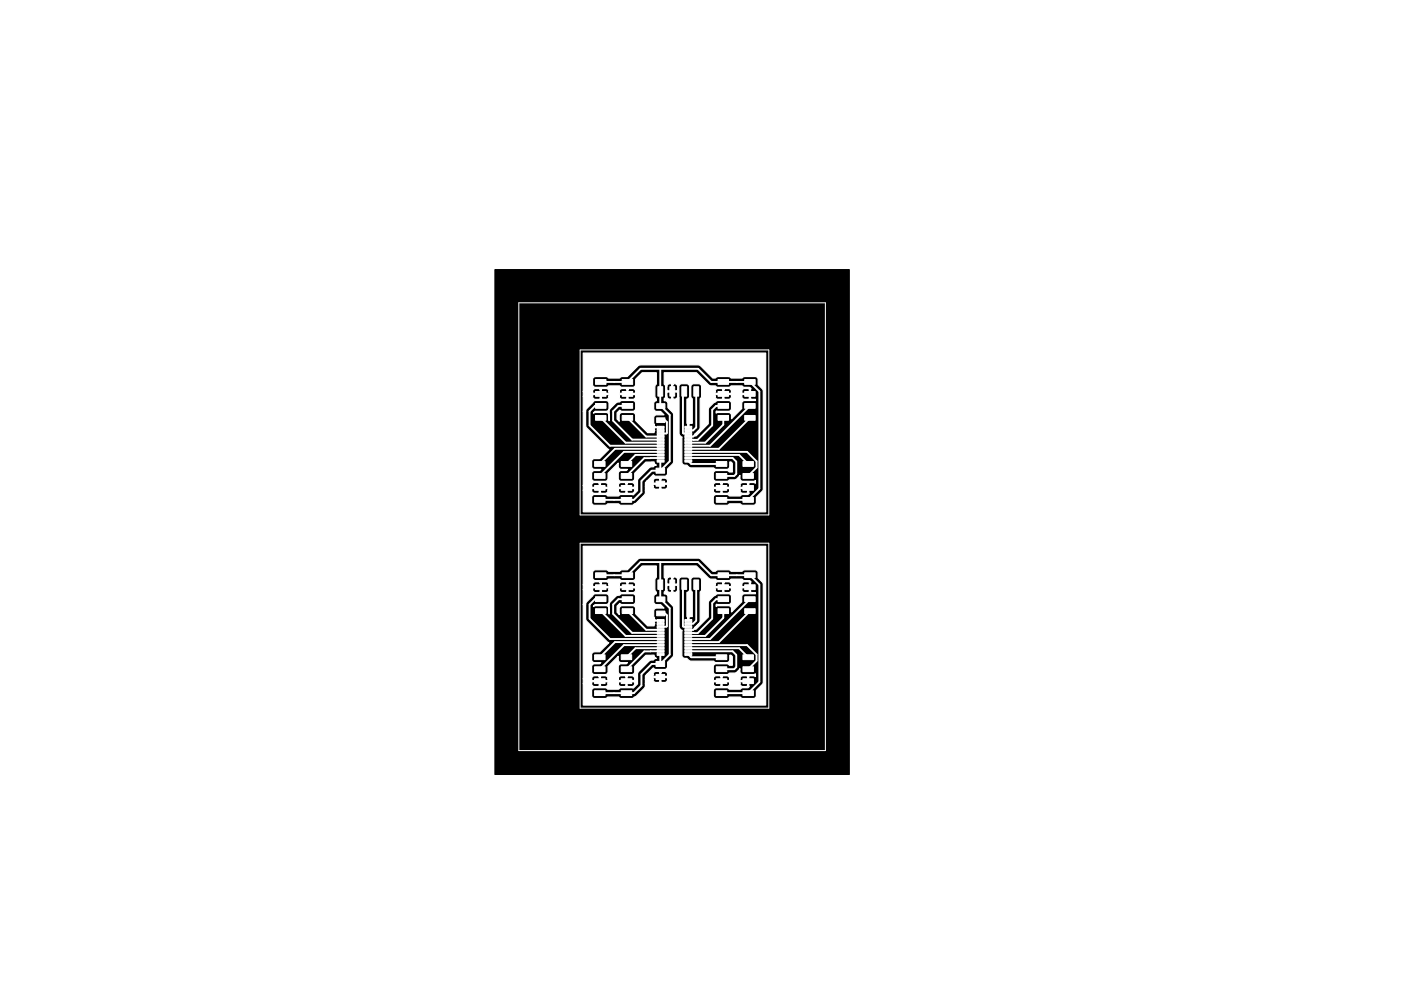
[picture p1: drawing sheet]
<svg xmlns="http://www.w3.org/2000/svg" width="297mm" height="210mm" viewBox="0 0 297 210" stroke-linecap="round" stroke-linejoin="round" font-family="sans-serif">
<path d="M104.9 57.2h75.2v107.1h-75.2z" fill="#000" stroke="#000" stroke-width=".21"/>
<path d="M110 64.2h65v95h-65zM123 74.2h40v35h-40zM123 115.2h40v35h-40z" fill="none" stroke="#fff" stroke-width=".21"/>
<g fill="#fff" stroke="#fff" stroke-width=".21">
<path d="M139.5 123h1v2h-1z"/>
<path d="M142 123h1v2h-1z"/>
<path d="M144.6 123h1v2h-1z"/>
<path d="M147.1 123h1v2h-1z"/>
<path d="M139.1 140.3h1.8v1.1h-1.8z"/>
<path d="M139.1 143.1h1.8v1.1h-1.8z"/>
<path d="M139.2 126.6h1.8v1h-1.8z"/>
<path d="M139.2 129.6h1.8v1h-1.8z"/>
<path d="M139.3 131.4h1.5v.5h-1.5z"/>
<path d="M139.3 132.1h1.5v.4h-1.5z"/>
<path d="M139.3 132.7h1.5v.5h-1.5z"/>
<path d="M139.3 133.4h1.5v.4h-1.5z"/>
<path d="M139.3 134h1.5v.5h-1.5z"/>
<path d="M139.3 134.7h1.5v.4h-1.5z"/>
<path d="M139.3 135.3h1.5v.5h-1.5z"/>
<path d="M139.3 136h1.5v.4h-1.5z"/>
<path d="M139.3 136.6h1.5v.5h-1.5z"/>
<path d="M139.3 137.3h1.5v.4h-1.5z"/>
<path d="M139.3 137.9h1.5v.5h-1.5z"/>
<path d="M139.3 138.6h1.5v.4h-1.5z"/>
<path d="M145.2 138.6h1.5v.4h-1.5z"/>
<path d="M145.2 137.9h1.5v.5h-1.5z"/>
<path d="M145.2 137.3h1.5v.4h-1.5z"/>
<path d="M145.2 136.6h1.5v.5h-1.5z"/>
<path d="M145.2 136h1.5v.4h-1.5z"/>
<path d="M145.2 135.3h1.5v.5h-1.5z"/>
<path d="M145.2 134.7h1.5v.4h-1.5z"/>
<path d="M145.2 134h1.5v.5h-1.5z"/>
<path d="M145.2 133.4h1.5v.4h-1.5z"/>
<path d="M145.2 132.7h1.5v.5h-1.5z"/>
<path d="M145.2 132.1h1.5v.4h-1.5z"/>
<path d="M145.2 131.4h1.5v.5h-1.5z"/>
<path d="M126.1 146.5h2.2v1.1h-2.2z"/>
<path d="M131.7 146.5h2.2v1.1h-2.2z"/>
<path d="M126.1 144h2.2v1h-2.2z"/>
<path d="M131.7 144h2.2v1h-2.2z"/>
<path d="M126.1 141.5h2.2v1h-2.2z"/>
<path d="M131.7 141.5h2.2v1h-2.2z"/>
<path d="M126.1 138.9h2.2v1h-2.2z"/>
<path d="M131.7 138.9h2.2v1h-2.2z"/>
<path d="M151.9 146.5h2.2v1.1h-2.2z"/>
<path d="M157.5 146.5h2.2v1.1h-2.2z"/>
<path d="M151.9 144h2.2v1h-2.2z"/>
<path d="M157.5 144h2.2v1h-2.2z"/>
<path d="M151.9 141.5h2.2v1h-2.2z"/>
<path d="M157.5 141.5h2.2v1h-2.2z"/>
<path d="M151.9 138.9h2.2v1h-2.2z"/>
<path d="M157.5 138.9h2.2v1h-2.2z"/>
<path d="M157.9 121.5h2.2v1h-2.2z"/>
<path d="M152.2 121.5h2.3v1h-2.3z"/>
<path d="M157.9 124.1h2.2v1h-2.2z"/>
<path d="M152.2 124.1h2.3v1h-2.3z"/>
<path d="M157.9 126.6h2.2v1h-2.2z"/>
<path d="M152.2 126.6h2.3v1h-2.3z"/>
<path d="M157.9 129.1h2.2v1.1h-2.2z"/>
<path d="M152.2 129.1h2.3v1.1h-2.3z"/>
<path d="M131.9 121.5h2.2v1h-2.2z"/>
<path d="M126.3 121.5h2.2v1h-2.2z"/>
<path d="M131.9 124.1h2.2v1h-2.2z"/>
<path d="M126.3 124.1h2.2v1h-2.2z"/>
<path d="M131.9 126.6h2.2v1h-2.2z"/>
<path d="M126.3 126.6h2.2v1h-2.2z"/>
<path d="M131.9 129.1h2.2v1.1h-2.2z"/>
<path d="M126.3 129.1h2.2v1.1h-2.2z"/>
<path d="M147.1 82h1v2h-1z"/>
<path d="M144.6 82h1v2h-1z"/>
<path d="M142 82h1v2h-1z"/>
<path d="M139.5 82h1v2h-1z"/>
<path d="M139.1 102.1h1.8v1.1h-1.8z"/>
<path d="M139.1 99.3h1.8v1.1h-1.8z"/>
<path d="M145.2 90.4h1.5v.5h-1.5z"/>
<path d="M145.2 91.1h1.5v.4h-1.5z"/>
<path d="M145.2 91.7h1.5v.5h-1.5z"/>
<path d="M145.2 92.4h1.5v.4h-1.5z"/>
<path d="M145.2 93h1.5v.5h-1.5z"/>
<path d="M145.2 93.7h1.5v.4h-1.5z"/>
<path d="M145.2 94.3h1.5v.5h-1.5z"/>
<path d="M145.2 95h1.5v.4h-1.5z"/>
<path d="M145.2 95.6h1.5v.5h-1.5z"/>
<path d="M145.2 96.3h1.5v.4h-1.5z"/>
<path d="M145.2 96.9h1.5v.5h-1.5z"/>
<path d="M145.2 97.6h1.5v.4h-1.5z"/>
<path d="M139.3 97.6h1.5v.4h-1.5z"/>
<path d="M139.3 96.9h1.5v.5h-1.5z"/>
<path d="M139.3 96.3h1.5v.4h-1.5z"/>
<path d="M139.3 95.6h1.5v.5h-1.5z"/>
<path d="M139.3 95h1.5v.4h-1.5z"/>
<path d="M139.3 94.3h1.5v.5h-1.5z"/>
<path d="M139.3 93.7h1.5v.4h-1.5z"/>
<path d="M139.3 93h1.5v.5h-1.5z"/>
<path d="M139.3 92.4h1.5v.4h-1.5z"/>
<path d="M139.3 91.7h1.5v.5h-1.5z"/>
<path d="M139.3 91.1h1.5v.4h-1.5z"/>
<path d="M139.3 90.4h1.5v.5h-1.5z"/>
<path d="M139.2 88.6h1.8v1h-1.8z"/>
<path d="M139.2 85.6h1.8v1h-1.8z"/>
<path d="M152.2 88.1h2.3v1.1h-2.3z"/>
<path d="M157.9 88.1h2.2v1.1h-2.2z"/>
<path d="M152.2 85.6h2.3v1h-2.3z"/>
<path d="M157.9 85.6h2.2v1h-2.2z"/>
<path d="M152.2 83.1h2.3v1h-2.3z"/>
<path d="M157.9 83.1h2.2v1h-2.2z"/>
<path d="M152.2 80.5h2.3v1h-2.3z"/>
<path d="M157.9 80.5h2.2v1h-2.2z"/>
<path d="M157.5 97.9h2.2v1h-2.2z"/>
<path d="M151.9 97.9h2.2v1h-2.2z"/>
<path d="M157.5 100.5h2.2v1h-2.2z"/>
<path d="M151.9 100.5h2.2v1h-2.2z"/>
<path d="M157.5 103h2.2v1h-2.2z"/>
<path d="M151.9 103h2.2v1h-2.2z"/>
<path d="M157.5 105.5h2.2v1.1h-2.2z"/>
<path d="M151.9 105.5h2.2v1.1h-2.2z"/>
<path d="M131.7 97.9h2.2v1h-2.2z"/>
<path d="M126.1 97.9h2.2v1h-2.2z"/>
<path d="M131.7 100.5h2.2v1h-2.2z"/>
<path d="M126.1 100.5h2.2v1h-2.2z"/>
<path d="M131.7 103h2.2v1h-2.2z"/>
<path d="M126.1 103h2.2v1h-2.2z"/>
<path d="M131.7 105.5h2.2v1.1h-2.2z"/>
<path d="M126.1 105.5h2.2v1.1h-2.2z"/>
<path d="M126.3 88.1h2.2v1.1h-2.2z"/>
<path d="M131.9 88.1h2.2v1.1h-2.2z"/>
<path d="M126.3 85.6h2.2v1h-2.2z"/>
<path d="M131.9 85.6h2.2v1h-2.2z"/>
<path d="M126.3 83.1h2.2v1h-2.2z"/>
<path d="M131.9 83.1h2.2v1h-2.2z"/>
<path d="M126.3 80.5h2.2v1h-2.2z"/>
<path d="M131.9 80.5h2.2v1h-2.2z"/>
</g>
<g fill="none" stroke="#fff" stroke-width=".4">
<path d="M140 78.3v7.7l2 2v9.9l-2 2M127.4 81h5.6l2.8-2.8h12.2l2.8 2.8h7.8M127.4 86.1h-1.3l-1.1 1.1v3l4.3 4.4h10.8M127.4 88.7l5.2 5.2h7.5M133 83.6h2.5l.7 .6v3.7l2.7 2.8h1.2v.6M133 88.7l4 3.9h3.1M133 86.1h-1.9l-1.1 1.1v2l4 4.1h6.1M140 99.9h-1.8l-2.2 2.1v2.4l-1.6 1.7h-7.2M140.1 97.8l-.1 2.1M140.1 95.2h-9.7l-3.2 3.2M140.1 95.9h-7.8l-5.1 5.1M140.1 96.5h-5.4l-1.9 1.9"/>
<path d="M140.1 97.2h-3.5l-3.8 3.8M140.1 89.1h.9l.4 .4v2.3l-.1 .2h-1.2M145.1 83l-.3 .3v8.6l1.1 .1M145.9 88.3v2.4M145.9 93.3h.1M145.9 95.9h12.5l2 2v1.3l-1.8 1.8M145.9 96.5h10.8l1.9 1.9M145.9 97.2h9.4l.8 .7v2.6l-.4 .5h-2.7M145.9 97.8l.7 .6h6.4M147.6 83v7.7l-.6 .6h-1.1M149 90.6l-2 2h-1.1M153.3 86.1h-1.5l-.8 .8v3.3l-3.1 3.1h-2"/>
<path d="M153.3 88.7v1.4l-3.8 3.8h-3.6M159 81l2 2v20.7l-2.4 2.4h-5.6M159 86.1l-8.5 8.5h-4.6M159 88.7l-6.6 6.5h-6.5M140 119.3v7.7l2 2v9.9l-2 2M127.4 122h5.6l2.8-2.8h12.2l2.8 2.8h7.8M127.4 127.1h-1.3l-1.1 1.1v3l4.3 4.4h10.8M127.4 129.7l5.2 5.2h7.5M133 124.6h2.5l.7 .6v3.7l2.7 2.8h1.2v.6M133 129.7l4 3.9h3.1M133 127.1h-1.9l-1.1 1.1v2l4 4.1h6.1M138 138.2h-.1"/>
<path d="M140.1 138.8l-.1 2.1M140.1 136.2h-9.7l-3.2 3.2M140.1 136.9h-7.8l-5.1 5.1M140.1 137.5h-5.4l-1.9 1.9M140.1 138.2h-3.5l-3.8 3.8M140.1 130.1h.9l.4 .4v2.3l-.1 .2h-1.2M145.1 124l-.3 .3v8.6l1.1 .1M145.9 129.3v2.4M145.9 134.3h.1M145.9 136.9h12.5l2 2v1.3l-1.8 1.8M145.9 137.5h10.8l1.9 1.9M145.9 138.2h9.4l.8 .7v2.6l-.4 .5h-2.7"/>
<path d="M145.9 138.8l.7 .6h6.4M147 134.3h.1M147.6 124v7.7l-.6 .6h-1.1M149 131.6l-2 2h-1.1M153.3 127.1h-1.5l-.8 .8v3.3l-3.1 3.1h-2M153.3 129.7v1.4l-3.8 3.8h-3.6M159 122l2 2v20.7l-2.4 2.4h-5.6M159 127.1l-8.5 8.5h-4.6M159 129.7l-6.6 6.5h-6.5M140 140.9h-1.8l-2.2 2.1v2.4l-1.6 1.7h-7.2"/>
</g>
<path d="M145.9 97.2h.1M145.9 138.2h.1" fill="none" stroke="#fff" stroke-width=".25"/>
<g fill="#fff" stroke="#fff" stroke-width=".25">
<path d="M123.7 74.9h38.6v33.7h-38.6v-4.6h1.7l.1 .4 .3 .2 1.1 .1 .1-.2v-.9h.3v.9l.2 .2h.8a.64 .64 0 0 0 .6-.7h2.2l.1 .4 .3 .2 1 .1 .2-.2v-.9h.3v.9l.1 .2h.8a.62 .62 0 0 0 .6-.4 .62 .62 0 0 0-.1-.7h-3.2l-.1 .4h-2.2l-.1-.4h-3.2l-.2 .4h-1.7v-1h1.7l.2 .4h1.4v-.9h.3v.9h1.5l.1-.4h2.2l.1 .4h1.5v-.9h.3v.9h1.4l.2-.2a.68 .68 0 0 0-.7-.8h-.8l-.1 .1-.5-.1h-.9l-.4 .3-.1 .3h-2.2a.64 .64 0 0 0-.6-.6h-.8l-.2 .1-.4-.1h-1l-.4 .3-.1 .3h-1.7v-15.8h.5v3l.1 .5 4.8 4.7-2 1.9h-1a.64 .64 0 0 0-.7 .6v1.2l.2 .3 .3 .2h1.5l-.3 .2h-1a.64 .64 0 0 0-.7 .7v1.1l.3 .4 2.6 .1a.64 .64 0 0 0 .6-.6v-1.1l2.2-2.1v.6a.64 .64 0 0 0 .6 .7h1.3l-.2 .2h-1.2l-.3 .2-.2 .3v1.2a.64 .64 0 0 0 .6 .6l2.6-.1 .3-.4v-1.2l2.4-2.4h1.7l.1 .4 .4 .3-.7 .3-.8 .2-2.4 2.4-.1 .4v2.1l-.9 .9-2.6-.1-.5 .3h-2.4l-.4-.3h-2.3a.64 .64 0 0 0-.7 .6l.1 1.3 .4 .4h2.4l.5-.3h2.4l.4 .3h2.3l1-.4 1.7-1.8 .2-.4v-.6h14.4l.1 .4 .3 .2 1.1 .1 .1-.2v-.9h.3v.9l.2 .2h.8a.64 .64 0 0 0 .6-.7h2.2l.2 .5 .3 .2h.9l.2-.2v-.9h-1.5l-.1 .4h-2.2l-.1-.4h-3.2l-.2 .4h-14.4v-.8h1.7a.64 .64 0 0 0 .6 .6h.6l.2-.2v-.8h.2v.8l.2 .2h.7a.67 .67 0 0 0 .5-.8h9.7l.2 .4h1.4v-.9h.3v.9h1.5l.1-.4h2.2l.1 .4h1.5v-.9l-.2-.1h-.9l-.4 .3-.1 .3h-2.2a.64 .64 0 0 0-.6-.6h-.8l-.2 .1-.4-.1h-1l-.4 .3-.1 .3h-9.7l-.1-.2h-2.8l-.1 .4h-1.7v-.8l.3-.3h1.4l.1 .4h1.3v-.9h.2v.9h1.3a.63 .63 0 0 0 .1-.7 .63 .63 0 0 0-.6-.3h-.6l-.2 .1-1.1-.1-.4 .1-.1 .5h-1.4l1.4-1.4 .6 .3 2.2-.1 .2-.4v-1l1.1-1 .2-.5v-10l-.1-.4-1.1-1.1v-.9a.66 .66 0 0 0-.8-.6v-.4l.3-.6h.3a.62 .62 0 0 0 .3 .6 .62 .62 0 0 0 .7-.1v-1.3h.3v1.3l.1 .2a.68 .68 0 0 0 .9-.7v-.7l-.2-.1h-2l-.1 .1v.7h-.3v-2h.3v.8l.1 .1h.9v-1.3h.3v1.3h.8l.2-.1v-.9a.61 .61 0 0 0-1-.3l-.5-.2a.68 .68 0 0 0-.8 .6h-.3l-.3-.5v-2.4h6.9l2.5 2.5 .4 .3h1.1l.5 .3h2.4l.4-.3h2.3l.5 .3h1.2l.2 .3-.1 .1v2l.2 .1h.9v.3h-2.3a.64 .64 0 0 0-.6 .6v1.1l-2.2 2.1v-.7a.64 .64 0 0 0-.6-.6h-2.3l-.4 .2v-.4l2.9-.1 .4-.4v-1.2a.64 .64 0 0 0-.6-.6h-2.5l-1.6 1.4-.2 .5v3l-2.6 2.6h-.4l.1-.4 .9-.8 .2-.5v-6.2l.4-.5h2.8l.1 .3 .3 .3h1.1l.1-.1v-.9h.3v.9l.1 .1h.9a.64 .64 0 0 0 .6-.6h2.2l.1 .3 .4 .3h.9l.2-.1v-.9h-1.5l-.1 .4h-2.2l-.2-.4h-3.1l-.2 .4h-2.8v-1h2.8l.2 .4h1.4v-.9h.3v.9h1.4l.2-.4h2.2l.1 .4h1.5v-.9l-.2-.2h-.9l-.4 .3-.1 .4h-2.2a.64 .64 0 0 0-.6-.7h-.9l-.1 .2-.4-.2h-1l-.4 .3-.1 .4h-2.8l-.1-1.2-.1-.3-.4-.2h-1.1a.64 .64 0 0 0-.6 .6v2.2l.3 .4v5.2h-.6l-.1 .2v.5h-.3v-.5l-.2-.2v-5.1l.4-.2 .2-.3v-2.2a.64 .64 0 0 0-.6-.6l-1.3 .1-.3 .2-.1 .3 .1 9.9 .1 .4 .5 .5v5.2a.64 .64 0 0 0 .6 .7h.4l.8 .6h4.9l.4 .3h2.4l.3-.1 .3-.3v-1.2h.3l.3 .3v1.8h-.7l-.5-.3-2.5 .1-.4 .4v1.2a.64 .64 0 0 0 .7 .6h2.2l.5-.3h1.2l.5-.2 .6-.7v.8l.4 .4h2.4l.5-.1v.5l-.5-.1h-.8l-.1 .1v2l.1 .1-.3 .3h-1.2l-.4 .3h-2.4l-.5-.3h-2.4l-.4 .4-.1 1.3a.64 .64 0 0 0 .7 .6h2.3l.4-.3h2.4l.5 .3h2.5l.4-.5v-1.2l1.4-1.5v-21l-.1-.4-1-1v-1.1a.64 .64 0 0 0-.6-.6h-2.3l-.5 .3h-2.3l-.4-.3h-2.4l-.5 .3h-.6l-2.5-2.5-.6-.3h-12.3l-.5 .3-2.2 2.2h-1.2l-.4 .3h-2.4l-.4-.3h-2.3a.64 .64 0 0 0-.7 .6l.1 1.3 .4 .4h2.4l.5-.3h2.4l.4 .3h2.3a.64 .64 0 0 0 .7-.7v-1l1.4-1.4h3v2.4l-.4 .5 .1 2.2 .3 .4v.4l-.6 .4v1.2a.64 .64 0 0 0 .6 .7h.9l.7 .7h-1.7l-.4 .3-.1 1.5 .2 .3-.1 .3 .3 .2-.3 .3 .2 .4-.2 .5h-1.4l-2.5-2.6v-1.1a.64 .64 0 0 0-.7-.6l-2.4 .1-.4 .4v1.4l-.5-.5v-1.3l.6-.6 .5 .3 2.5-.1 .4-.4v-1.2a.64 .64 0 0 0-.7-.6h-2.3l-.4 .3-.9 .2-1.3 1.4v2.4l-.1-1.3-.4-.4-2.4-.1-.5 .2 .4-.4h2.3a.64 .64 0 0 0 .6-.7v-1.1l-.3-.4-2.7-.1-1.7 1.7-.2 .5h-.5v-3.1h1.9l.1 .3 .3 .3h1.1l.1-.1v-.9h.3v.9l.2 .1h.8a.64 .64 0 0 0 .6-.6h2.2l.1 .3 .3 .3h1l.2-.1v-.9h.3v.9l.1 .1h.8a.62 .62 0 0 0 .6-.3 .62 .62 0 0 0-.1-.7h-3.2l-.1 .4h-2.2l-.1-.4h-3.2l-.2 .4h-1.9v-1h1.9l.2 .4h1.4v-.9h.3v.9h1.5l.1-.4h2.2l.1 .4h1.5v-.9h.3v.9h1.4l.2-.2a.68 .68 0 0 0-.7-.9h-.8l-.1 .2-.5-.2h-.9l-.4 .3-.1 .4h-2.2a.64 .64 0 0 0-.6-.7h-.8l-.2 .2-.4-.2h-1l-.4 .3-.1 .4h-1.9z"/>
<path d="M139.9 90.5h.3v.3h-.3z"/>
<path d="M123.7 115.9h38.6v33.7h-38.6v-4.6h1.7l.1 .4 .3 .2 1.1 .1 .1-.2v-.9h.3v.9l.2 .2h.8a.64 .64 0 0 0 .6-.7h2.2l.1 .4 .3 .2 1 .1 .2-.2v-.9h.3v.9l.1 .2h.8a.62 .62 0 0 0 .6-.4 .62 .62 0 0 0-.1-.7h-3.2l-.1 .4h-2.2l-.1-.4h-3.2l-.2 .4h-1.7v-1h1.7l.2 .4h1.4v-.9h.3v.9h1.5l.1-.4h2.2l.1 .4h1.5v-.9h.3v.9h1.4l.2-.2a.68 .68 0 0 0-.7-.8h-.8l-.1 .1-.5-.1h-.9l-.4 .3-.1 .3h-2.2a.64 .64 0 0 0-.6-.6h-.8l-.2 .1-.4-.1h-1l-.4 .3-.1 .3h-1.7v-15.8h.5v3l.1 .5 4.8 4.7-2 1.9h-1a.64 .64 0 0 0-.7 .6v1.2l.2 .3 .3 .2h1.5l-.3 .2h-1a.64 .64 0 0 0-.7 .7v1.1l.3 .4 2.6 .1a.64 .64 0 0 0 .6-.6v-1.1l2.2-2.1v.6a.64 .64 0 0 0 .6 .7h1.3l-.2 .2h-1.2l-.3 .2-.2 .3v1.2a.64 .64 0 0 0 .6 .6l2.6-.1 .3-.4v-1.2l2.4-2.4h1.7l.1 .4 .4 .3-.7 .3-.8 .2-2.4 2.4-.1 .4v2.1l-.9 .9-2.6-.1-.5 .3h-2.4l-.4-.3h-2.3a.64 .64 0 0 0-.7 .6l.1 1.3 .4 .4h2.4l.5-.3h2.4l.4 .3h2.3l1-.4 1.7-1.8 .2-.4v-.6h14.4l.1 .4 .3 .2 1.1 .1 .1-.2v-.9h.3v.9l.2 .2h.8a.64 .64 0 0 0 .6-.7h2.2l.1 .4 .4 .3h.9l.2-.2v-.9h-1.5l-.1 .4h-2.2l-.1-.4h-3.2l-.2 .4h-14.4v-.8h1.7a.64 .64 0 0 0 .6 .6h.6l.2-.2v-.8h.2v.8l.2 .2h.7a.67 .67 0 0 0 .5-.8h9.7l.2 .4h1.4v-.9h.3v.9h1.5l.1-.4h2.2l.1 .4h1.5v-.9l-.2-.1h-.9l-.3 .2-.2 .4h-2.2a.64 .64 0 0 0-.6-.6h-.8l-.2 .1-.4-.1h-1l-.3 .2-.2 .4h-9.7l-.1-.2h-2.8l-.1 .4h-1.7v-.8l.3-.3h1.4l.1 .4h1.3v-.9h.2v.9h1.3a.63 .63 0 0 0 .1-.7 .63 .63 0 0 0-.6-.3h-.6l-.2 .1-1.1-.1-.4 .2-.1 .4h-1.4l1.4-1.4 .6 .3 2.2-.1 .2-.4v-1l1.1-1 .2-.5v-10l-.1-.4-1.1-1.1v-.9a.66 .66 0 0 0-.8-.6v-.4l.3-.6h.3a.62 .62 0 0 0 .3 .6 .62 .62 0 0 0 .7-.1v-1.3h.3v1.3l.1 .2a.68 .68 0 0 0 .9-.7v-.7l-.2-.1h-2l-.1 .1v.7h-.3v-2h.3v.8l.1 .1h.9v-1.3h.3v1.3h.8l.2-.1v-.9a.61 .61 0 0 0-1-.3l-.5-.2a.68 .68 0 0 0-.8 .6h-.3l-.3-.5v-2.4h6.9l2.5 2.5 .4 .3h1.1l.5 .3h2.4l.4-.3h2.3l.5 .3h1.2l.2 .3-.1 .1v2l.2 .1h.9v.3h-2.3a.64 .64 0 0 0-.6 .6v1.1l-2.2 2.1v-.7a.64 .64 0 0 0-.6-.6h-2.3l-.4 .2v-.4l2.9-.1 .4-.4v-1.2a.64 .64 0 0 0-.6-.6h-2.5l-1.6 1.4-.2 .5v3l-2.6 2.6h-.4l.1-.4 .9-.8 .2-.5v-6.2l.4-.5h2.8l.1 .3 .3 .3h1.1l.1-.1v-.9h.3v.9l.1 .1h.9a.64 .64 0 0 0 .6-.6h2.2l.1 .3 .4 .3h.9l.2-.1v-.9h-1.5l-.1 .4h-2.2l-.2-.4h-3.1l-.2 .4h-2.8v-1h2.8l.2 .4h1.4v-.9h.3v.9h1.4l.2-.4h2.2l.1 .4h1.5v-.9l-.2-.2h-.9l-.4 .3-.1 .4h-2.2a.64 .64 0 0 0-.6-.7h-.9l-.1 .2-.4-.2h-1l-.4 .3-.1 .4h-2.8l-.1-1.2-.1-.3-.4-.2h-1.1a.64 .64 0 0 0-.6 .6v2.2l.3 .4v5.2h-.6l-.1 .2v.5h-.3v-.5l-.2-.2v-5.1l.4-.2 .2-.3v-2.2a.64 .64 0 0 0-.6-.6l-1.3 .1-.3 .2-.1 .3 .1 9.9 .1 .4 .5 .5v5.2a.64 .64 0 0 0 .6 .7h.4l.8 .6h4.9l.4 .3h2.4l.3-.1 .3-.3v-1.2h.3l.3 .3v1.8h-.7l-.5-.3-2.5 .1-.4 .4v1.2a.64 .64 0 0 0 .7 .6h2.2l.5-.3h1.2l.5-.2 .6-.7v.8l.4 .4h2.4l.5-.1v.5l-.5-.1h-.8l-.1 .1v2l.1 .1-.3 .3h-1.2l-.4 .3h-2.4l-.5-.3h-2.4l-.4 .4-.1 1.3a.64 .64 0 0 0 .7 .6h2.3l.4-.3h2.4l.5 .3h2.5l.4-.5v-1.2l1.4-1.5v-21l-.1-.4-1-1v-1.1a.64 .64 0 0 0-.6-.6h-2.3l-.5 .3h-2.3l-.4-.3h-2.4l-.5 .3h-.6l-2.5-2.5-.6-.3h-12.3l-.5 .3-2.2 2.2h-1.2l-.4 .3h-2.4l-.4-.3h-2.3a.64 .64 0 0 0-.7 .6l.1 1.3 .4 .4h2.4l.5-.3h2.4l.4 .3h2.3a.64 .64 0 0 0 .7-.7v-1l1.4-1.4h3v2.4l-.4 .5 .1 2.2 .3 .4v.4l-.6 .4v1.2a.64 .64 0 0 0 .6 .7h.9l.7 .7h-1.7l-.4 .3-.1 1.5 .2 .3-.1 .3 .3 .2-.3 .3 .2 .4-.2 .5h-1.4l-2.5-2.6v-1.1a.64 .64 0 0 0-.7-.6l-2.4 .1-.4 .4v1.4l-.5-.5v-1.3l.6-.6 .5 .3 2.5-.1 .4-.4v-1.2a.64 .64 0 0 0-.7-.6h-2.3l-.4 .3-.9 .2-1.3 1.4v2.4l-.1-1.3-.4-.4-2.4-.1-.5 .2 .4-.4h2.3a.64 .64 0 0 0 .6-.7v-1.1l-.3-.4-2.7-.1-1.7 1.7-.2 .5h-.5v-3.1h1.9l.1 .3 .3 .3h1.1l.1-.1v-.9h.3v.9l.2 .1h.8a.64 .64 0 0 0 .6-.6h2.2l.1 .3 .3 .3h1l.2-.1v-.9h.3v.9l.1 .1h.8a.62 .62 0 0 0 .6-.3 .62 .62 0 0 0-.1-.7h-3.2l-.1 .4h-2.2l-.1-.4h-3.2l-.2 .4h-1.9v-1h1.9l.2 .4h1.4v-.9h.3v.9h1.5l.1-.4h2.2l.1 .4h1.5v-.9h.3v.9h1.4l.2-.2a.68 .68 0 0 0-.7-.9h-.8l-.1 .2-.5-.2h-.9l-.3 .2-.2 .5h-2.2a.64 .64 0 0 0-.6-.7h-.8l-.2 .2-.4-.2h-1l-.3 .2-.2 .5h-1.9z"/>
<path d="M139.9 131.5h.3v.3h-.3z"/>
</g>
</svg>
